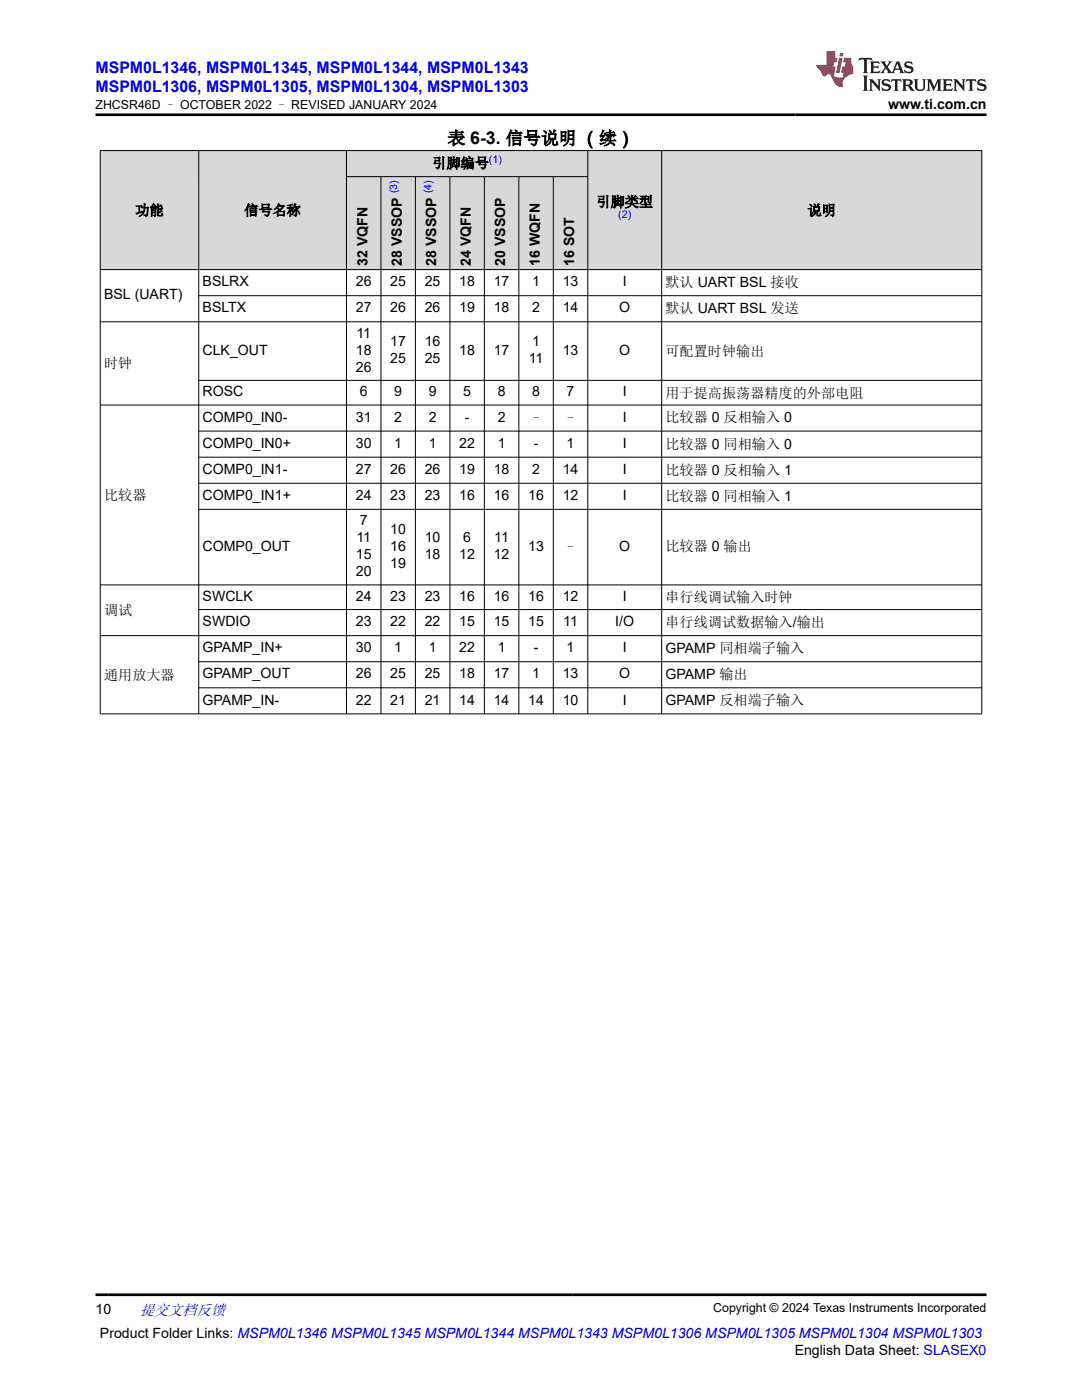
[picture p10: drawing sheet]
<svg xmlns="http://www.w3.org/2000/svg" width="216mm" height="279mm" viewBox="0 0 216 279" stroke-linecap="round" stroke-linejoin="round" font-family="sans-serif">
<defs><g id="words">
<text font-size="3.5" x="89.3" y="28.8">表 6-3. 信号说明 （续）</text>
<g font-size="3.2" fill="#00f">
<text x="19.1" y="14.5">MSPM0L1346, MSPM0L1345, MSPM0L1344, MSPM0L1343</text>
<text x="19.1" y="18.3">MSPM0L1306, MSPM0L1305, MSPM0L1304, MSPM0L1303</text>
</g>
<text font-size="3" fill="#00f" x="27.9" y="262.4">提交文档反馈</text>
<g font-size="2.8">
<text x="177.2" y="21.7">www.ti.com.cn</text>
<text x="86.3" y="33.5">引脚编号</text>
<text x="119" y="41.2">引脚类型</text>
<text x="27" y="42.9">功能</text>
<text x="48.7" y="42.9">信号名称</text>
<text x="161.1" y="42.9">说明</text>
<text x="73.3" y="53" transform="rotate(-90 73.3 53)">32 VQFN</text>
<text x="80.2" y="53" transform="rotate(-90 80.2 53)">28 VSSOP</text>
<text x="87.1" y="53" transform="rotate(-90 87.1 53)">28 VSSOP</text>
<text x="93.9" y="53" transform="rotate(-90 93.9 53)">24 VQFN</text>
<text x="100.8" y="53" transform="rotate(-90 100.8 53)">20 VSSOP</text>
<text x="107.7" y="53" transform="rotate(-90 107.7 53)">16 WQFN</text>
<text x="114.6" y="53" transform="rotate(-90 114.6 53)">16 SOT</text>
<text x="20.8" y="59.7">BSL (UART)</text>
<text x="40.4" y="57.1">BSLRX</text>
<text x="71" y="57.1">26</text>
<text x="77.9" y="57.1">25</text>
<text x="84.8" y="57.1">25</text>
<text x="91.6" y="57.1">18</text>
<text x="98.5" y="57.1">17</text>
<text x="106.2" y="57.1">1</text>
<text x="112.3" y="57.1">13</text>
<text x="124.3" y="57.1">I</text>
<text x="132.8" y="57.3">默认 UART BSL 接收</text>
<text x="40.4" y="62.3">BSLTX</text>
<text x="71" y="62.3">27</text>
<text x="77.9" y="62.3">26</text>
<text x="84.8" y="62.3">26</text>
<text x="91.6" y="62.3">19</text>
<text x="98.5" y="62.3">18</text>
<text x="106.2" y="62.3">2</text>
<text x="112.3" y="62.3">14</text>
<text x="123.6" y="62.3">O</text>
<text x="132.8" y="62.5">默认 UART BSL 发送</text>
<text x="40.4" y="70.8">CLK_OUT</text>
<text x="71" y="70.8">18</text>
<text x="71.1" y="67.4">11</text>
<text x="77.9" y="69.1">17</text>
<text x="84.8" y="69.1">16</text>
<text x="91.6" y="70.8">18</text>
<text x="98.5" y="70.8">17</text>
<text x="106.2" y="69.1">1</text>
<text x="112.3" y="70.8">13</text>
<text x="123.6" y="70.8">O</text>
<text x="132.8" y="71.1">可配置时钟输出</text>
<text x="20.8" y="73.5">时钟</text>
<text x="71" y="74.2">26</text>
<text x="77.9" y="72.5">25</text>
<text x="84.8" y="72.5">25</text>
<text x="105.5" y="72.5">11</text>
<text x="40.4" y="79.1">ROSC</text>
<text x="71.8" y="79.1">6</text>
<text x="78.7" y="79.1">9</text>
<text x="85.5" y="79.1">9</text>
<text x="92.4" y="79.1">5</text>
<text x="99.3" y="79.1">8</text>
<text x="106.2" y="79.1">8</text>
<text x="113.1" y="79.1">7</text>
<text x="124.3" y="79.1">I</text>
<text x="132.8" y="79.4">用于提高振荡器精度的外部电阻</text>
<text x="40.4" y="84.2">COMP0_IN0-</text>
<text x="40.4" y="89.4">COMP0_IN0+</text>
<text x="71" y="84.2">31</text>
<text x="71" y="89.4">30</text>
<text x="78.7" y="84.2">2</text>
<text x="78.7" y="89.4">1</text>
<text x="85.5" y="84.2">2</text>
<text x="85.5" y="89.4">1</text>
<text x="91.6" y="89.4">22</text>
<text x="92.7" y="84.2">-</text>
<text x="99.3" y="84.2">2</text>
<text x="99.3" y="89.4">1</text>
<text x="105.6" y="84.4">–</text>
<text x="106.5" y="89.4">-</text>
<text x="112.4" y="84.4">–</text>
<text x="113.1" y="89.4">1</text>
<text x="124.3" y="84.2">I</text>
<text x="124.3" y="89.4">I</text>
<text x="132.8" y="84.3">比较器 0 反相输入 0</text>
<text x="132.8" y="89.5">比较器 0 同相输入 0</text>
<text x="40.4" y="94.6">COMP0_IN1-</text>
<text x="71" y="94.6">27</text>
<text x="77.9" y="94.6">26</text>
<text x="84.8" y="94.6">26</text>
<text x="91.6" y="94.6">19</text>
<text x="98.5" y="94.6">18</text>
<text x="106.2" y="94.6">2</text>
<text x="112.3" y="94.6">14</text>
<text x="124.3" y="94.6">I</text>
<text x="132.8" y="94.7">比较器 0 反相输入 1</text>
<text x="20.8" y="99.8">比较器</text>
<text x="40.4" y="99.8">COMP0_IN1+</text>
<text x="71" y="99.8">24</text>
<text x="77.9" y="99.8">23</text>
<text x="84.8" y="99.8">23</text>
<text x="91.6" y="99.8">16</text>
<text x="98.5" y="99.8">16</text>
<text x="105.4" y="99.8">16</text>
<text x="112.3" y="99.8">12</text>
<text x="124.3" y="99.8">I</text>
<text x="132.8" y="99.9">比较器 0 同相输入 1</text>
<text x="71.8" y="104.8">7</text>
<text x="77.9" y="106.5">10</text>
<text x="40.4" y="109.9">COMP0_OUT</text>
<text x="71" y="111.6">15</text>
<text x="71.1" y="108.2">11</text>
<text x="77.9" y="109.9">16</text>
<text x="77.9" y="113.3">19</text>
<text x="84.8" y="108.2">10</text>
<text x="84.8" y="111.6">18</text>
<text x="91.6" y="111.6">12</text>
<text x="92.4" y="108.2">6</text>
<text x="98.5" y="111.6">12</text>
<text x="98.6" y="108.2">11</text>
<text x="105.4" y="109.9">13</text>
<text x="112.4" y="110.2">–</text>
<text x="123.6" y="109.9">O</text>
<text x="132.8" y="110.1">比较器 0 输出</text>
<text x="40.4" y="119.9">SWCLK</text>
<text x="71" y="115">20</text>
<text x="71" y="119.9">24</text>
<text x="77.9" y="119.9">23</text>
<text x="84.8" y="119.9">23</text>
<text x="91.6" y="119.9">16</text>
<text x="98.5" y="119.9">16</text>
<text x="105.4" y="119.9">16</text>
<text x="112.3" y="119.9">12</text>
<text x="124.3" y="119.9">I</text>
<text x="20.8" y="122.8">调试</text>
<text x="40.4" y="125">SWDIO</text>
<text x="71" y="125">23</text>
<text x="77.9" y="125">22</text>
<text x="84.8" y="125">22</text>
<text x="91.6" y="125">15</text>
<text x="98.5" y="125">15</text>
<text x="105.4" y="125">15</text>
<text x="112.4" y="125">11</text>
<text x="122.8" y="125">I/O</text>
<text x="132.8" y="120.2">串行线调试输入时钟</text>
<text x="132.8" y="125.1">串行线调试数据输入/输出</text>
<text x="40.4" y="130.2">GPAMP_IN+</text>
<text x="71" y="130.2">30</text>
<text x="78.7" y="130.2">1</text>
<text x="85.5" y="130.2">1</text>
<text x="91.6" y="130.2">22</text>
<text x="99.3" y="130.2">1</text>
<text x="106.5" y="130.2">-</text>
<text x="113.1" y="130.2">1</text>
<text x="124.3" y="130.2">I</text>
<text x="132.8" y="130.3">GPAMP 同相端子输入</text>
<text x="20.8" y="135.7">通用放大器</text>
<text x="40.4" y="135.4">GPAMP_OUT</text>
<text x="71" y="135.4">26</text>
<text x="77.9" y="135.4">25</text>
<text x="84.8" y="135.4">25</text>
<text x="91.6" y="135.4">18</text>
<text x="98.5" y="135.4">17</text>
<text x="106.2" y="135.4">1</text>
<text x="112.3" y="135.4">13</text>
<text x="123.6" y="135.4">O</text>
<text x="132.8" y="135.5">GPAMP 输出</text>
<text x="40.4" y="140.6">GPAMP_IN-</text>
<text x="71" y="140.6">22</text>
<text x="77.9" y="140.6">21</text>
<text x="84.8" y="140.6">21</text>
<text x="91.6" y="140.6">14</text>
<text x="98.5" y="140.6">14</text>
<text x="105.4" y="140.6">14</text>
<text x="112.3" y="140.6">10</text>
<text x="124.3" y="140.6">I</text>
<text x="132.8" y="140.7">GPAMP 反相端子输入</text>
<text x="19.1" y="262.1">10</text>
<text x="19.9" y="266.9">Product Folder Links: MSPM0L1346 MSPM0L1345 MSPM0L1344 MSPM0L1343 MSPM0L1306 MSPM0L1305 MSPM0L1304 MSPM0L1303</text>
<text x="158.6" y="270.3">English Data Sheet: SLASEX0</text>
</g>
<g font-size="2.5">
<text x="19.1" y="21.8">ZHCSR46D – OCTOBER 2022 – REVISED JANUARY 2024</text>
<text x="142.3" y="261.8">Copyright © 2024 Texas Instruments Incorporated</text>
</g>
<g font-size="2.1" fill="#00f">
<text x="97.6" y="32.6">(1)</text>
<text x="79.2" y="38.6" transform="rotate(-90 79.2 38.6)">(3)</text>
<text x="86.1" y="38.6" transform="rotate(-90 86.1 38.6)">(4)</text>
<text x="123.4" y="43.4">(2)</text>
</g>
</g></defs>
<g fill="#d8d8d8">
<path d="M20 30h175.9v5.3h-175.9z" fill-rule="evenodd"/>
<path d="M20.1 30.1h19.5v23.6h-19.5z" fill-rule="evenodd"/>
<path d="M39.7 30.1h29.4v23.6h-29.4z" fill-rule="evenodd"/>
<path d="M69.2 30.1h48v5.1h-48z" fill-rule="evenodd"/>
<path d="M117.3 30.1h14.7v23.6h-14.7z" fill-rule="evenodd"/>
<path d="M132.1 30.1h63.7v23.6h-63.7z" fill-rule="evenodd"/>
<path d="M69.2 35.3h6.8v18.4h-6.8z" fill-rule="evenodd"/>
<path d="M76.1 35.3h6.7v18.4h-6.7z" fill-rule="evenodd"/>
<path d="M83 35.3h6.7v18.4h-6.7z" fill-rule="evenodd"/>
<path d="M89.8 35.3h6.8v18.4h-6.8z" fill-rule="evenodd"/>
<path d="M96.7 35.3h6.8v18.4h-6.8z" fill-rule="evenodd"/>
<path d="M103.6 35.3h6.7v18.4h-6.7z" fill-rule="evenodd"/>
<path d="M110.5 35.3h6.7v18.4h-6.7z" fill-rule="evenodd"/>
</g>
<g fill="none" stroke="#000" stroke-width=".2">
<path d="M19.9 30h176.1M20 30v112.5M39.7 30v112.5M69.1 30v112.5M69.1 35.3h48.2M76 35.3v107.2M82.9 35.3v107.2M89.8 35.3v107.2M96.6 35.3v107.2M103.5 35.3v107.2M110.4 35.3v107.2M117.3 30v112.5"/>
<path d="M132 30v112.5M195.9 30v112.5M19.9 53.8h176.1M39.7 59h156.3M19.9 64.2h176.1M39.7 75.9h156.3M39.7 86h156.3M39.7 91.2h156.3M39.7 96.4h156.3M196 80.8h-176.1M39.7 101.6h156.3M196 116.7h-176.1"/>
<path d="M19.9 126.9h176.1M39.7 121.7h156.3M39.7 132.1h156.3M39.7 137.3h156.3M19.9 142.5h176.1"/>
</g>
<path d="M171.5 11.6l-.2 .5 .5-.2h.6v.1v2.2l-.2 .4h1l-.2-.4v-2.2v-.1h.5l.6 .2-.2-.5zM173.6 12.3l.2 .4v1.5l-.2 .4h1.9l.1-.6a1.08 1.08 0 0 1-1.3 .2v-.7h.6l.4 .2v-.7l-.4 .2h-.6v-.5l.2-.2a1 1 0 0 1 1 .3l-.1-.5zM175.7 12.3l.9 1.1-1 1.2h.9l-.2-.2 .5-.8 .4 .8-.2 .2h1.6l-.2-.2 .2-.5h.9l.1 .5-.1 .2h.9l-.2-.3-.8-2h-.5l-.9 2.2-.9-1.1 .9-1.1h-.8l.2 .2-.4 .6-.4-.6 .2-.2zM179 12.7l.4 1h-.7zM180.7 12.4a.65 .65 0 0 0-.2 .7 .65 .65 0 0 0 .6 .5l.6 .1 .1 .3a.79 .79 0 0 1-.7 .4 .79 .79 0 0 1-.7-.5l.1 .7 .2-.1a.93 .93 0 0 0 1.1 .1 .93 .93 0 0 0 .4-1 1.46 1.46 0 0 0-1.2-.6l-.1-.3a1.09 1.09 0 0 1 1.2 .2l-.2-.6-.1 .1-.5-.2zM172.2 15.1l.2 .4v2.2l-.2 .4h1l-.2-.4v-2.2l.2-.4zM173.4 15.8l.2 .4v1.5l-.2 .4h.8l-.3-.4 .1-1.3 1.6 1.8v-2l.2-.4h-.7l.1 .2 .1 1.1-1.2-1.3zM176.2 15.9a.65 .65 0 0 0-.2 .8 .65 .65 0 0 0 .6 .4l.6 .2 .1 .2a.79 .79 0 0 1-.7 .4 .79 .79 0 0 1-.7-.5l.1 .7 .2-.1a.93 .93 0 0 0 1.1 .1 .93 .93 0 0 0 .4-.9 1.46 1.46 0 0 0-1.2-.6l-.1-.4a1.09 1.09 0 0 1 1.2 .2l-.1-.6-.2 .1-.5-.1zM177.9 15.8l-.1 .6a.63 .63 0 0 1 .8-.3v1.6l-.3 .4h1l-.2-.4v-1.6a.66 .66 0 0 1 .8 .3l-.1-.6zM180 15.8l.2 .4v1.5l-.2 .4h1l-.2-.2-.1-.7h.5l.1 .2a.79 .79 0 0 0 1.2 .6l-1-.9a.61 .61 0 0 0 .6-.6 .61 .61 0 0 0-.5-.7zM180.8 16.1h.1a.47 .47 0 0 1 .5 .1 .47 .47 0 0 1 .1 .5l-.1 .1-.7 .1zM182.3 15.8l.2 .2a2.27 2.27 0 0 0 .4 2 1.04 1.04 0 0 0 1.7-.7v-1.3l.2-.2h-.8l.2 .4v1.1a.6 .6 0 0 1-.6 .6 .6 .6 0 0 1-.6-.6v-1.1l.3-.4zM184.9 15.8l.2 .4v1.5l-.2 .4h.8l-.3-.4v-1.4l.9 1.9 .9-1.9v1.4l-.3 .4h1l-.2-.4v-1.5l.2-.4h-.8l-.7 1.5-.6-1.5zM188.1 15.8l.2 .4v1.5l-.2 .4h1.9l.1-.6a1.09 1.09 0 0 1-1.3 .2v-.7h.6l.4 .2v-.6l-.4 .2h-.6v-.6l.2-.1a1.01 1.01 0 0 1 1 .3l-.1-.6zM190.2 15.8l.3 .4v1.5l-.3 .4h.8l-.2-.4v-1.3l1.6 1.8v-2l.2-.4h-.7l.2 .2v1.1l-1.2-1.3zM192.8 15.8l-.1 .6a.63 .63 0 0 1 .8-.3v1.6l-.3 .4h1l-.2-.4v-1.6a.66 .66 0 0 1 .8 .3l-.1-.6zM195.2 15.9a.65 .65 0 0 0-.2 .8 .65 .65 0 0 0 .6 .4l.6 .2 .2 .2a.79 .79 0 0 1-.7 .4 .79 .79 0 0 1-.7-.5l.1 .7 .2-.1a.93 .93 0 0 0 1 .1 .93 .93 0 0 0 .5-.9 1.46 1.46 0 0 0-1.3-.6v-.4a1.09 1.09 0 0 1 1.2 .2l-.2-.6-.2 .1-.5-.1z" fill="#231f20"/>
<path d="M164.9 10.2v2.8h-2l.1 .3 .8 1a.95 .95 0 0 0 1 .9 .59 .59 0 0 1 .5-.4 .59 .59 0 0 1 .5 .4l.4 .7a1.59 1.59 0 0 0 2.1 1.4 1.61 1.61 0 0 1 1-2.3l1-.3-.1-1.5a1.59 1.59 0 0 1-.3-1.7h-1.5l-.2 .9h.6l-.2 .9h-.5l-.2 1v.2l.4 .1-.1 .9h-.7a.73 .73 0 0 1-1-.7l.3-1.5h-.5l.1-.9h.5l.2-.9h-.5v-1.3zM167.4 11.5l-.6 3.1h.7l.6-3.1zM167.6 10.6l-.1 .6h.7l.1-.6z" fill="#ed1c24"/>
<path d="M19.1 22.9h177.8M19.1 258.4h177.8" fill="none" stroke="#000" stroke-width=".53"/>
<use href="#words"/>
</svg>
